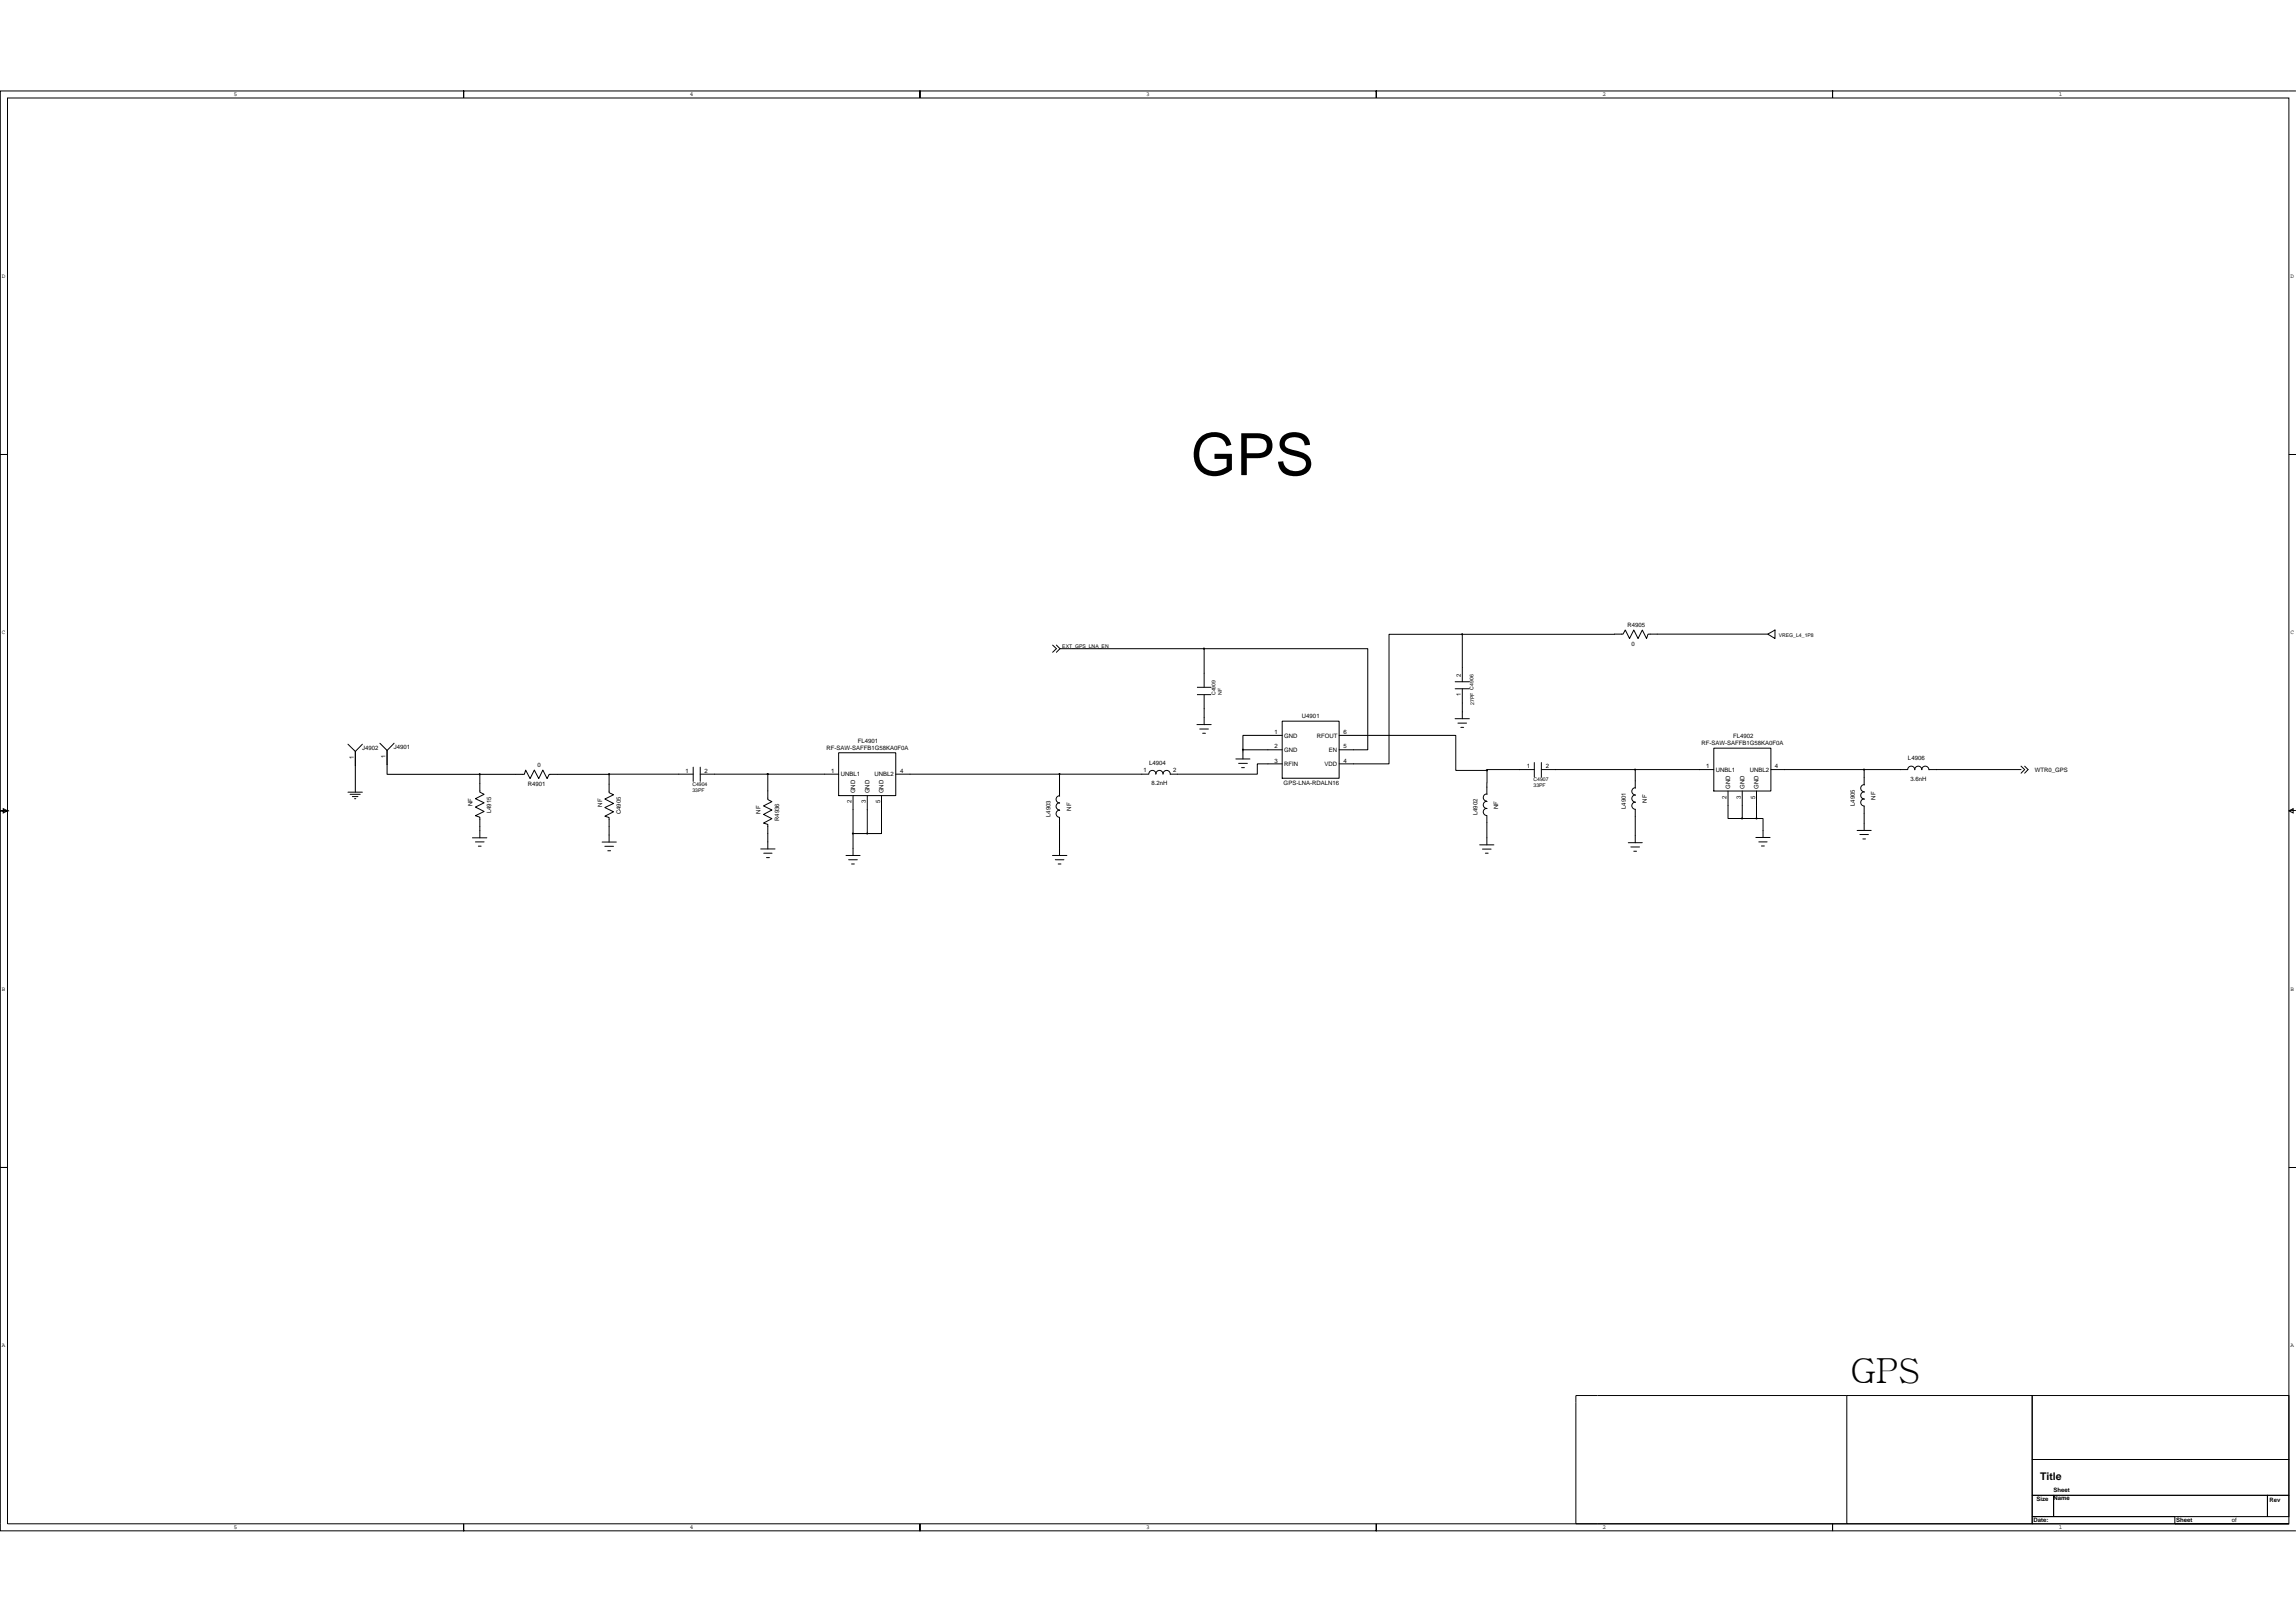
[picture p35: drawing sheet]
<svg xmlns="http://www.w3.org/2000/svg" width="297mm" height="210mm" viewBox="0 0 297 210" stroke-linecap="round" stroke-linejoin="round" font-family="sans-serif">
<defs><g id="words">
<text font-size="7.5" x="154.1" y="61.5">GPS</text>
<text font-size="4.5" x="239.4" y="178.9">GPS</text>
<text font-size="1.4" x="263.9" y="191.4">Title</text>
<g font-size=".8">
<text x="30.2" y="12.4">5</text>
<text x="89.3" y="12.4">4</text>
<text x="148.3" y="12.4">3</text>
<text x="207.3" y="12.4">2</text>
<text x="266.3" y="12.4">1</text>
<text x=".3" y="36">D</text>
<text x="296.3" y="36">D</text>
<text x=".3" y="82.1">C</text>
<text x="210.5" y="81.1">R4905</text>
<text x="211.1" y="83.5">0</text>
<text x="296.3" y="82.1">C</text>
<text x="189" y="87.6" transform="rotate(-90 189 87.6)">2</text>
<text x="164.9" y="95">1</text>
<text x="166.2" y="95.4">GND</text>
<text x="168.4" y="92.9">U4901</text>
<text x="170.4" y="95.4">RFOUT</text>
<text x="173.8" y="95">6</text>
<text x="189" y="90.1" transform="rotate(-90 189 90.1)">1</text>
<text x="224.2" y="95.5">FL4902</text>
<text x="45.8" y="98.2" transform="rotate(-90 45.8 98.2)">1</text>
<text x="46.9" y="97">J4902</text>
<text x="49.9" y="98.1" transform="rotate(-90 49.9 98.1)">1</text>
<text x="51" y="96.9">J4901</text>
<text x="68.3" y="101.6">R4901</text>
<text x="69.6" y="99.3">0</text>
<text x="88.7" y="100">1</text>
<text x="91.2" y="100">2</text>
<text x="106.9" y="97">RF-SAW-SAFFB1G58KA0F0A</text>
<text x="107.5" y="99.9">1</text>
<text x="108.8" y="100.4">UNBL1</text>
<text x="111" y="96.1">FL4901</text>
<text x="113.2" y="100.4">UNBL2</text>
<text x="116.5" y="99.9">4</text>
<text x="147.9" y="99.9">1</text>
<text x="148.7" y="99">L4904</text>
<text x="149" y="101.6">8.2nH</text>
<text x="151.8" y="99.9">2</text>
<text x="164.9" y="96.8">2</text>
<text x="164.9" y="98.7">3</text>
<text x="166.1" y="101.6">GPS-LNA-RDALN16</text>
<text x="166.2" y="97.3">GND</text>
<text x="166.2" y="99.1">RFIN</text>
<text x="171.4" y="99.1">VDD</text>
<text x="171.9" y="97.3">EN</text>
<text x="173.8" y="98.7">4</text>
<text x="173.8" y="96.8">5</text>
<text x="197.5" y="99.4">1</text>
<text x="200" y="99.4">2</text>
<text x="220.1" y="96.4">RF-SAW-SAFFB1G58KA0F0A</text>
<text x="220.7" y="99.4">1</text>
<text x="222" y="99.8">UNBL1</text>
<text x="226.4" y="99.8">UNBL2</text>
<text x="229.6" y="99.4">4</text>
<text x="246.8" y="98.4">L4906</text>
<text x="247.2" y="101.1">3.6nH</text>
<text x="263.2" y="99.9">WTR0_GPS</text>
<text x="61.1" y="104.3" transform="rotate(-90 61.1 104.3)">NF</text>
<text x="63.6" y="105.2" transform="rotate(-90 63.6 105.2)">L4915</text>
<text x="77.9" y="104.4" transform="rotate(-90 77.9 104.4)">NF</text>
<text x="80.3" y="105.3" transform="rotate(-90 80.3 105.3)">C4905</text>
<text x="98.4" y="105.3" transform="rotate(-90 98.4 105.3)">NF</text>
<text x="100.8" y="106.2" transform="rotate(-90 100.8 106.2)">R4936</text>
<text x="110.2" y="103.9" transform="rotate(-90 110.2 103.9)">2</text>
<text x="110.6" y="102.6" transform="rotate(-90 110.6 102.6)">GND</text>
<text x="112" y="103.9" transform="rotate(-90 112 103.9)">3</text>
<text x="112.5" y="102.6" transform="rotate(-90 112.5 102.6)">GND</text>
<text x="113.9" y="103.9" transform="rotate(-90 113.9 103.9)">5</text>
<text x="114.3" y="102.6" transform="rotate(-90 114.3 102.6)">GND</text>
<text x="135.9" y="105.7" transform="rotate(-90 135.9 105.7)">L4903</text>
<text x="138.6" y="104.9" transform="rotate(-90 138.6 104.9)">NF</text>
<text x="191.2" y="105.5" transform="rotate(-90 191.2 105.5)">L4902</text>
<text x="193.8" y="104.7" transform="rotate(-90 193.8 104.7)">NF</text>
<text x="210.4" y="104.7" transform="rotate(-90 210.4 104.7)">L4901</text>
<text x="213" y="103.9" transform="rotate(-90 213 103.9)">NF</text>
<text x="223.4" y="103.3" transform="rotate(-90 223.4 103.3)">2</text>
<text x="223.8" y="102.1" transform="rotate(-90 223.8 102.1)">GND</text>
<text x="225.2" y="103.3" transform="rotate(-90 225.2 103.3)">3</text>
<text x="225.7" y="102.1" transform="rotate(-90 225.7 102.1)">GND</text>
<text x="227.1" y="103.3" transform="rotate(-90 227.1 103.3)">5</text>
<text x="227.5" y="102.1" transform="rotate(-90 227.5 102.1)">GND</text>
<text x="240" y="104.3" transform="rotate(-90 240 104.3)">L4905</text>
<text x="242.7" y="103.5" transform="rotate(-90 242.7 103.5)">NF</text>
<text x=".3" y="128.2">B</text>
<text x="296.3" y="128.2">B</text>
<text x=".3" y="174.3">A</text>
<text x="296.3" y="174.3">A</text>
<text x="30.2" y="197.8">5</text>
<text x="89.3" y="197.8">4</text>
<text x="148.3" y="197.8">3</text>
<text x="207.3" y="197.8">2</text>
<text x="263.1" y="196.8">Date:</text>
<text x="263.5" y="194.2">Size</text>
<text x="265.7" y="193">Sheet</text>
<text x="265.7" y="194.1">Name</text>
<text x="266.3" y="197.8">1</text>
<text x="281.5" y="196.8">Sheet</text>
<text x="288.7" y="196.8">of</text>
<text x="293.6" y="194.3">Rev</text>
</g>
<g font-size=".7">
<text x="137.4" y="83.8">EXT_GPS_LNA_EN</text>
<text x="230.1" y="82.4">VREG_L4_1P8</text>
<text x="157.2" y="89.9" transform="rotate(-90 157.2 89.9)">C4909</text>
<text x="158.1" y="89.9" transform="rotate(-90 158.1 89.9)">NF</text>
<text x="190.7" y="91.2" transform="rotate(-90 190.7 91.2)">27PF C4906</text>
<text x="89.6" y="101.7">C4904</text>
<text x="198.4" y="101">C4907</text>
<text x="198.4" y="101.9">33PF</text>
<text x="89.6" y="102.5">33PF</text>
</g>
</g></defs>
<g fill="none" stroke="#000" stroke-width=".13">
<path d="M1 12.7h295.1v184.4h-295.1zM297 11.8h-59.9v.9v-.9h-59v.9v-.9h-59.1v.9v-.9h-59v.9v-.9h-60v47h1h-1v46.1h1l-.6 .3v-.6l.6 .3h-1v46.1h1h-1v46.1v1h60v-1v1h59v-1v1h59.1v-1v1h59v-1v1h59.9M297 58.8h-.9h.9M45 96.3l1 .9v1.9M46.9 96.3l-.9 .9v5.3M49.1 96.2l1 .9v1.8M50.1 98.9v1.3h12M51 96.2l-.9 .9v1.8M89.7 99.3v1.8M90.6 99.3v1.8M108.5 97.4h7.4v5.5h-7.4zM136.2 83.5l.5 .4-.5 .5"/>
<path d="M136.7 83.5l.4 .4M137.1 83.9h18.7v5M137.1 83.9l-.4 .5M154.9 89.9h1.8M154.9 88.9h1.8M154.9 93.7h1.8M155.2 94.3h1.1M155.6 94.9h.4M155.8 83.9h21.2v13.1h-3.8M155.8 89.9v3.8M159.9 98.2h1.8M160.2 98.8h1.2"/>
<path d="M160.6 99.3h.4M160.8 97h5.1M160.8 97v1.2M165.9 98.8h-3.2v1.4h-11.3M165.9 95.1h-5.1v1.9M165.9 93.3h7.3v7.4h-7.3zM173.2 95.1h15.1v4.6h4.1v3M188.3 89.1h1.8M188.3 88.2h1.8M188.3 93h1.8M188.6 93.6h1.1M189 94.1h.4"/>
<path d="M189.2 82.1h-9.5v16.7h-6.5M189.2 82.1v6.1M189.2 89.1v3.9M198.5 99.6h-6.1v.1M198.5 98.7v1.8M199.4 99.6h12.2v2.3M199.4 98.7v1.8M211.6 99.6h10.1M221.7 96.8h7.4v5.5h-7.4zM228.7 82h-15.5l-.2 .6-.5-1.1-.6 1.1-.5-1.1-.6 1.1-.5-1.1-.3 .5-20.8 .1M228.7 82l.9-.5v1.1zM229.1 99.6h17.7a.46 .46 0 0 1 .5-.5 .46 .46 0 0 1 .4 .5"/>
<path d="M241.2 99.6v1.9M247.7 99.6a.46 .46 0 0 1 .5-.5 .46 .46 0 0 1 .4 .5M248.6 99.6a.46 .46 0 0 1 .5-.5 .46 .46 0 0 1 .4 .5M261.5 99.6h-11.9M261.5 99.1l.4 .5-.4 .4M261.9 99.1l.5 .5-.5 .4M45 102.5h1.9M45.3 102.8h1.3M45.6 103.1h.7M45.9 103.3h.1M61.1 108.4h1.9M61.5 108.9h1.1"/>
<path d="M61.9 109.5h.3M62.1 100.2v2.3l.5 .3-1.1 .5 1.1 .6-1.1 .5 1.1 .6-1.1 .5 .6 .2v2.7M77.9 108.9h1.8M78.3 109.5h1.1M78.6 110.1h.4M78.8 100.2h-7.7l-.3 .5-.6-1.1-.5 1.1-.6-1.1-.5 1.1-.6-1.1-.2 .6h-5.7M89.7 100.2h-10.9v2.4l.6 .2-1.2 .6 1.2 .5-1.2 .6 1.2 .5-1.2 .6 .6 .2v3.1M98.4 109.8h1.9M98.8 110.4h1.1M99.2 111h.3M99.3 100.2h-8.7M108.5 100.2h-9.2v3.2l.6 .3-1.1 .6 1.1 .5-1.1 .6 1.1 .5-1.1 .6 .5 .2v3.1"/>
<path d="M109.4 110.7h1.9M109.8 111.2h1.1M110.2 111.8h.3M110.4 107.8h1.8M110.4 102.9v7.8M112.2 102.9v4.9M114 102.9v4.9h-1.8M115.9 100.2h21.2v2.8M136.2 110.7h1.8M136.5 111.2h1.1M136.9 111.8h.4M137.1 100.2h11.5"/>
<path d="M137.1 104.9v-.1a.47 .47 0 0 0-.5 .5 .47 .47 0 0 0 .5 .4v5M137.1 103.9a.47 .47 0 0 0-.5 .4 .47 .47 0 0 0 .5 .5M137.1 103a.47 .47 0 0 0-.5 .4 .47 .47 0 0 0 .5 .5M148.6 100.1a.45 .45 0 0 1 .5-.4 .45 .45 0 0 1 .4 .5M149.5 100.1a.46 .46 0 0 1 .5-.4 .46 .46 0 0 1 .4 .5M150.5 100.1a.46 .46 0 0 1 .4-.4 .46 .46 0 0 1 .5 .5M191.4 109.3h1.9M191.8 109.9h1.1M192.2 110.4h.3M192.4 104.6h-.1a.47 .47 0 0 0-.4 .5 .47 .47 0 0 0 .4 .4l.1 3.8M192.4 103.7h-.1a.47 .47 0 0 0-.4 .4 .47 .47 0 0 0 .4 .5M192.4 102.8l-.1-.1a.47 .47 0 0 0-.4 .5 .47 .47 0 0 0 .4 .5"/>
<path d="M210.6 109h1.9M211 109.6h1.1M211.4 110.1h.3M211.6 103.8a.47 .47 0 0 0-.5 .4 .47 .47 0 0 0 .5 .5v4.3M211.6 102.9v-.1a.47 .47 0 0 0-.5 .5 .47 .47 0 0 0 .5 .5M211.6 102v-.1a.47 .47 0 0 0-.5 .5 .47 .47 0 0 0 .5 .4M223.6 102.3v3.6h1.8M225.4 102.3v3.6h1.8M227.2 108.4h1.8M227.2 102.3v3.6h.9v2.5M227.5 108.9h1.1M227.9 109.5h.4"/>
<path d="M240.3 107.4h1.8M240.6 108h1.1M241 108.5h.3M241.2 103.4a.47 .47 0 0 0-.5 .4 .47 .47 0 0 0 .5 .5v3.1M241.2 102.5v-.1a.47 .47 0 0 0-.5 .5 .47 .47 0 0 0 .5 .5M241.2 101.6v-.1a.47 .47 0 0 0-.5 .5 .47 .47 0 0 0 .5 .4M296.1 104.9l.6-.3v.6zM296.1 104.9h.9M297 151h-.9h.9M238.9 180.6h24v16.5h-24zM238.9 180.6h-35v16.5h35M262.9 196.2h18.5v.9h-18.5z"/>
<path d="M262.9 180.6h33.2v8.2h-33.2zM262.9 188.8h33.2v4.7h-33.2zM262.9 193.5h2.8v2.7h-2.8zM265.7 193.5h27.6v2.7h-27.6zM281.4 197.1h14.7zM293.3 193.5h2.8v2.7h-2.8z"/>
</g>
<g fill="#000" stroke="#000" stroke-width=".13">
<path d="M155.7 83.9h.1v.1z" fill-rule="evenodd"/>
<path d="M160.8 96.9l.1 .1-.1 .1z" fill-rule="evenodd"/>
<path d="M189.1 82l.1 .1z" fill-rule="evenodd"/>
<path d="M192.3 99.6l.1 .1z" fill-rule="evenodd"/>
<path d="M211.5 99.5l.1 .1z" fill-rule="evenodd"/>
<path d="M241.1 99.5l.1 .1h-.1z" fill-rule="evenodd"/>
<path d="M62 100.1l.1 .1z" fill-rule="evenodd"/>
<path d="M78.8 100.1l.1 .1h-.1z" fill-rule="evenodd"/>
<path d="M99.3 100.1h.1l-.1 .1z" fill-rule="evenodd"/>
<path d="M110.3 107.8l.1 .1z" fill-rule="evenodd"/>
<path d="M112.2 107.8v.1z" fill-rule="evenodd"/>
<path d="M137 100.1l.1 .1z" fill-rule="evenodd"/>
<path d="M225.3 105.8l.1 .1v.1z" fill-rule="evenodd"/>
<path d="M227.2 105.8l.1 .1-.1 .1z" fill-rule="evenodd"/>
</g>
<use href="#words"/>
</svg>
